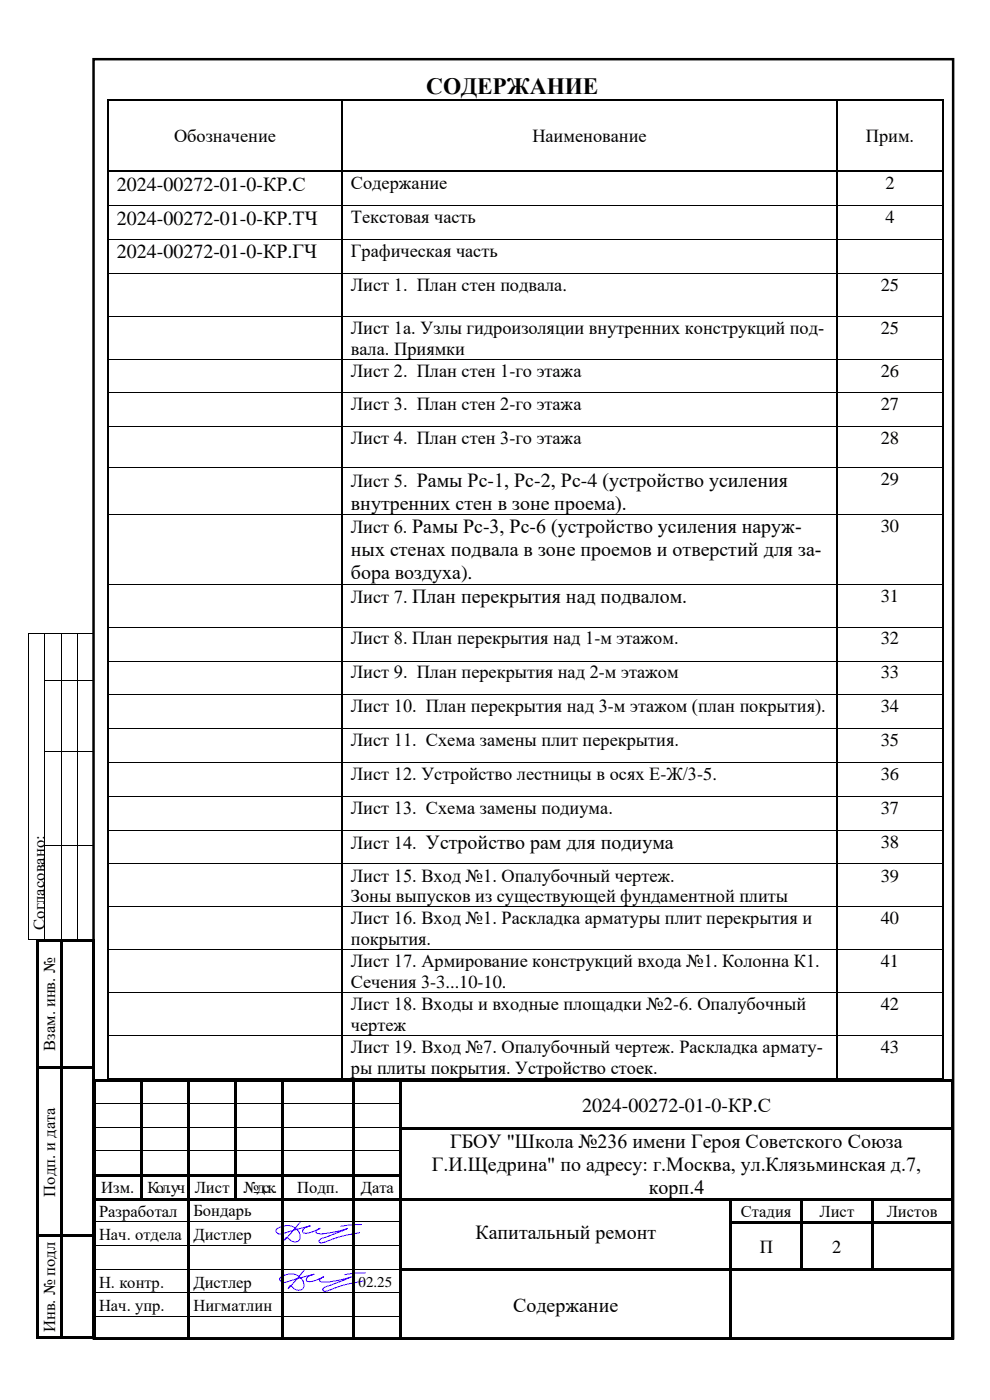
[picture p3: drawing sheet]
<svg xmlns="http://www.w3.org/2000/svg" width="210mm" height="297mm" viewBox="0 0 210 297" stroke-linecap="round" stroke-linejoin="round" font-family="sans-serif">
<defs><g id="words">
<text font-size="5" x="90.4" y="19.9">СОДЕРЖАНИЕ</text>
<g font-size="4.2">
<text x="24.8" y="40.5">2024-00272-01-0-КР.С</text>
<text x="24.8" y="47.6">2024-00272-01-0-КР.ТЧ</text>
<text x="24.8" y="54.8">2024-00272-01-0-КР.ГЧ</text>
<text x="74.4" y="108.1">внутренних стен в зоне проема).</text>
<text x="74.4" y="118">ных стенах подвала в зоне проемов и отверстий для за-</text>
<text x="74.4" y="122.9">бора воздуха).</text>
<text x="123.5" y="235.8">2024-00272-01-0-КР.С</text>
<text x="95.5" y="243.5">ГБОУ &quot;Школа №236 имени Героя Советского Союза</text>
<text x="91.6" y="248.4">Г.И.Щедрина&quot; по адресу: г.Москва, ул.Клязьминская д.7,</text>
<text x="137.7" y="253.3">корп.4</text>
<text x="100.9" y="262.9">Капитальный ремонт</text>
<text x="108.9" y="278.4">Содержание</text>
</g>
<g font-size="3.9">
<text x="36.9" y="30.1">Обозначение</text>
<text x="112.9" y="30.1">Наименование</text>
<text x="183.7" y="30.1">Прим.</text>
<text x="74.4" y="40.1">Содержание</text>
<text x="187.8" y="40.1">2</text>
<text x="74.4" y="47.3">Текстовая часть</text>
<text x="187.8" y="47.3">4</text>
<text x="74.4" y="54.5">Графическая часть</text>
<text x="74.4" y="61.7">Лист 1. План стен подвала.</text>
<text x="186.9" y="61.7">25</text>
<text x="74.4" y="70.8">Лист 1а. Узлы гидроизоляции внутренних конструкций под-</text>
<text x="186.9" y="70.8">25</text>
<text x="74.4" y="75.2">вала. Приямки</text>
<text x="74.4" y="79.9">Лист 2. План стен 1-го этажа</text>
<text x="186.9" y="79.9">26</text>
<text x="74.4" y="87.1">Лист 3. План стен 2-го этажа</text>
<text x="186.9" y="87.1">27</text>
<text x="74.4" y="94.3">Лист 4. План стен 3-го этажа</text>
<text x="186.9" y="94.3">28</text>
<text x="74.4" y="103.3">Лист 5. Рамы Рс-1, Рс-2, Рс-4 (устройство усиления</text>
<text x="186.9" y="102.9">29</text>
<text x="74.4" y="113.2">Лист 6. Рамы Рс-3, Рс-6 (устройство усиления наруж-</text>
<text x="186.9" y="112.8">30</text>
<text x="74.4" y="127.9">Лист 7. План перекрытия над подвалом.</text>
<text x="186.9" y="127.6">31</text>
<text x="74.4" y="136.7">Лист 8. План перекрытия над 1-м этажом.</text>
<text x="186.9" y="136.7">32</text>
<text x="74.4" y="143.9">Лист 9. План перекрытия над 2-м этажом</text>
<text x="186.9" y="143.9">33</text>
<text x="74.4" y="151.1">Лист 10. План перекрытия над 3-м этажом (план покрытия).</text>
<text x="186.9" y="151.1">34</text>
<text x="74.4" y="158.3">Лист 11. Схема замены плит перекрытия.</text>
<text x="186.9" y="158.3">35</text>
<text x="74.4" y="165.5">Лист 12. Устройство лестницы в осях Е-Ж/3-5.</text>
<text x="186.9" y="165.5">36</text>
<text x="74.4" y="172.6">Лист 13. Схема замены подиума.</text>
<text x="186.9" y="172.6">37</text>
<text x="186.9" y="179.8">38</text>
<text x="74.4" y="180.2">Лист 14. Устройство рам для подиума</text>
<text x="74.4" y="187">Лист 15. Вход №1. Опалубочный чертеж.</text>
<text x="74.4" y="191.5">Зоны выпусков из существующей фундаментной плиты</text>
<text x="186.9" y="187">39</text>
<text x="74.4" y="196.1">Лист 16. Вход №1. Раскладка арматуры плит перекрытия и</text>
<text x="186.9" y="196.1">40</text>
<text x="74.4" y="200.6">покрытия.</text>
<text x="74.4" y="205.2">Лист 17. Армирование конструкций входа №1. Колонна К1.</text>
<text x="74.4" y="209.7">Сечения 3-3...10-10.</text>
<text x="186.9" y="205.2">41</text>
<text x="74.4" y="214.3">Лист 18. Входы и входные площадки №2-6. Опалубочный</text>
<text x="186.9" y="214.3">42</text>
<text x="74.4" y="218.8">чертеж</text>
<text x="74.4" y="223.4">Лист 19. Вход №7. Опалубочный чертеж. Раскладка армату-</text>
<text x="74.4" y="227.9">ры плиты покрытия. Устройство стоек.</text>
<text x="186.9" y="223.4">43</text>
<text x="161.2" y="265.8">П</text>
<text x="176.6" y="265.8">2</text>
</g>
<g font-size="3.5">
<text x="9.5" y="197.3" transform="rotate(-90 9.5 197.3)">Согласовано:</text>
<text x="11.7" y="223" transform="rotate(-90 11.7 223)">Взам. инв. №</text>
<text x="11.7" y="253.9" transform="rotate(-90 11.7 253.9)">Подп. и дата</text>
<text x="21.5" y="253.2">Изм.</text>
<text x="31.3" y="253.2">Кол.уч</text>
<text x="41" y="257.9">Бондарь</text>
<text x="41.3" y="253.2">Лист</text>
<text x="51.7" y="253.2">№дск.</text>
<text x="63" y="253.2">Подп.</text>
<text x="76.5" y="253.2">Дата</text>
<text x="21" y="258.1">Разработал</text>
<text x="21" y="263.1">Нач. отдела</text>
<text x="41" y="262">М.В.</text>
<text x="41" y="263.1">Дистлер</text>
<text x="157.2" y="258.1">Стадия</text>
<text x="173.9" y="258.1">Лист</text>
<text x="188.1" y="258.1">Листов</text>
<text x="21" y="273.2">Н. контр.</text>
<text x="41" y="273.2">Дистлер</text>
<text x="21" y="278.2">Нач. упр.</text>
<text x="41" y="278.2">Нигматлин</text>
<text x="11.7" y="282.6" transform="rotate(-90 11.7 282.6)">Инв. № подл</text>
</g>
<text font-size="3.2" x="76" y="273">02.25</text>
</g></defs>
<path d="M63.9 259l-3.6 4.1a.55 .55 0 0 1 .5-.6 .55 .55 0 0 1 .6 .5 1.21 1.21 0 0 0 1.4 .5 1.21 1.21 0 0 0 .9-1.2l-.2-.7-.3-.5a3.1 3.1 0 0 0-4.7 0 1.41 1.41 0 0 0 2.1 .4l5.3-1.4-.7 .1a1.08 1.08 0 0 0-.9 1.3l.5 .1 .8-.1 2.3-.9-.6 .4a.4 .4 0 0 0-.3 .5 .4 .4 0 0 0 .6 .2h1.2l1.9-.3 3-.8-4.9 2a1.13 1.13 0 0 0-1.1 .8 1.81 1.81 0 0 0 2-.2l2.8-.9 3.8-.8M64.7 269.3l-3.6 4.1a.55 .55 0 0 1 .5-.6 .55 .55 0 0 1 .6 .4 1.21 1.21 0 0 0 1.4 .6 1.21 1.21 0 0 0 .9-1.3l-.2-.6-.3-.6a3.1 3.1 0 0 0-4.7 0 1.38 1.38 0 0 0 2.1 .5l5.3-1.5-.7 .2a1.08 1.08 0 0 0-.9 1.3l.5 .1 .8-.1 2.3-.9-.7 .4a.42 .42 0 0 0-.1 .5 .42 .42 0 0 0 .6 .2h1.1l2.1-.4 2.8-.7-4.9 1.9a1.13 1.13 0 0 0-1.1 .9 1.81 1.81 0 0 0 2-.2l2.8-1 3.8-.7" fill="none" stroke="#3f00ff" stroke-width=".21"/>
<path d="M76.7 259.8l-2.3 .1-2.2 .3M77.5 270.1h-2.4l-2.1 .3" fill="none" stroke="#003fff" stroke-width=".21"/>
<g fill="#000">
<path d="M22.7 21h.4v.3h-.4z" fill-rule="evenodd"/>
<path d="M22.7 21h.4v.3h-.4z" fill-rule="evenodd"/>
<path d="M22.7 36h.4v.5h-.4z" fill-rule="evenodd"/>
<path d="M72.4 21h.3v.3h-.3z" fill-rule="evenodd"/>
<path d="M72.4 36.5h.3z" fill-rule="evenodd"/>
<path d="M72.4 36h.5v.2h-.5z" fill-rule="evenodd"/>
<path d="M72.4 36.3h.5v.2h-.5z" fill-rule="evenodd"/>
<path d="M177.4 21h.4v.3h-.4z" fill-rule="evenodd"/>
<path d="M177.4 36.5h.4z" fill-rule="evenodd"/>
<path d="M177.4 36h.5v.2h-.5z" fill-rule="evenodd"/>
<path d="M177.4 36.3h.5v.2h-.5z" fill-rule="evenodd"/>
<path d="M199.9 21h.3v.3h-.3z" fill-rule="evenodd"/>
<path d="M199.9 21h.3v.3h-.3z" fill-rule="evenodd"/>
<path d="M199.9 36h.3v.5h-.3z" fill-rule="evenodd"/>
<path d="M22.7 43.5h.4v.2h-.4z" fill-rule="evenodd"/>
<path d="M22.7 50.7h.4v.2h-.4z" fill-rule="evenodd"/>
<path d="M22.7 57.9h.4v.1h-.4z" fill-rule="evenodd"/>
<path d="M72.4 43.5h.3v.2h-.3z" fill-rule="evenodd"/>
<path d="M72.4 50.7h.3v.2h-.3z" fill-rule="evenodd"/>
<path d="M72.4 57.9h.3v.1h-.3z" fill-rule="evenodd"/>
<path d="M177.4 43.5h.4v.2h-.4z" fill-rule="evenodd"/>
<path d="M177.4 50.7h.4v.2h-.4z" fill-rule="evenodd"/>
<path d="M177.4 57.9h.4v.1h-.4z" fill-rule="evenodd"/>
<path d="M199.9 43.5h.3v.2h-.3z" fill-rule="evenodd"/>
<path d="M199.9 50.7h.3v.2h-.3z" fill-rule="evenodd"/>
<path d="M199.9 57.9h.3v.1h-.3z" fill-rule="evenodd"/>
<path d="M22.7 67h.4v.1h-.4z" fill-rule="evenodd"/>
<path d="M22.7 76.1h.4v.1h-.4z" fill-rule="evenodd"/>
<path d="M72.4 67h.3v.1h-.3z" fill-rule="evenodd"/>
<path d="M72.4 76.1h.3v.1h-.3z" fill-rule="evenodd"/>
<path d="M177.4 67h.4v.1h-.4z" fill-rule="evenodd"/>
<path d="M177.4 76.1h.4v.1h-.4z" fill-rule="evenodd"/>
<path d="M199.9 67h.3v.1h-.3z" fill-rule="evenodd"/>
<path d="M199.9 76.1h.3v.1h-.3z" fill-rule="evenodd"/>
<path d="M22.7 83.3h.4v.2h-.4z" fill-rule="evenodd"/>
<path d="M22.7 90.5h.4v.2h-.4z" fill-rule="evenodd"/>
<path d="M22.7 99.2h.4v.1h-.4z" fill-rule="evenodd"/>
<path d="M72.4 83.3h.3v.2h-.3z" fill-rule="evenodd"/>
<path d="M72.4 90.5h.3v.2h-.3z" fill-rule="evenodd"/>
<path d="M72.4 99.2h.3v.1h-.3z" fill-rule="evenodd"/>
<path d="M177.4 83.3h.4v.2h-.4z" fill-rule="evenodd"/>
<path d="M177.4 90.5h.4v.2h-.4z" fill-rule="evenodd"/>
<path d="M177.4 99.2h.4v.1h-.4z" fill-rule="evenodd"/>
<path d="M199.9 83.3h.3v.2h-.3z" fill-rule="evenodd"/>
<path d="M199.9 90.5h.3v.2h-.3z" fill-rule="evenodd"/>
<path d="M199.9 99.2h.3v.1h-.3z" fill-rule="evenodd"/>
<path d="M22.7 109.1h.4v.1h-.4z" fill-rule="evenodd"/>
<path d="M72.4 109.1h.3v.1h-.3z" fill-rule="evenodd"/>
<path d="M177.4 109.1h.4v.1h-.4z" fill-rule="evenodd"/>
<path d="M199.9 109.1h.3v.1h-.3z" fill-rule="evenodd"/>
<path d="M5.9 134.2h.2v.2h-.2z" fill-rule="evenodd"/>
<path d="M5.9 134.2h.2v.2h-.2z" fill-rule="evenodd"/>
<path d="M9.4 134.2h.2v.2h-.2z" fill-rule="evenodd"/>
<path d="M12.9 134.2h.1v.2h-.1z" fill-rule="evenodd"/>
<path d="M16.4 134.2h.2v.2h-.2z" fill-rule="evenodd"/>
<path d="M19.9 134.2h.1v.2h-.1z" fill-rule="evenodd"/>
<path d="M19.9 134.2h.1v.2h-.1z" fill-rule="evenodd"/>
<path d="M22.7 123.8h.4v.2h-.4z" fill-rule="evenodd"/>
<path d="M22.7 132.9h.4v.2h-.4z" fill-rule="evenodd"/>
<path d="M72.4 123.8h.3v.2h-.3z" fill-rule="evenodd"/>
<path d="M72.4 132.9h.3v.2h-.3z" fill-rule="evenodd"/>
<path d="M177.4 123.8h.4v.2h-.4z" fill-rule="evenodd"/>
<path d="M177.4 132.9h.4v.2h-.4z" fill-rule="evenodd"/>
<path d="M199.9 123.8h.3v.2h-.3z" fill-rule="evenodd"/>
<path d="M199.9 132.9h.3v.2h-.3z" fill-rule="evenodd"/>
<path d="M5.9 144.3h.2v.1h-.2z" fill-rule="evenodd"/>
<path d="M5.9 159.2h.2v.2h-.2z" fill-rule="evenodd"/>
<path d="M9.4 144.3h.2v.1h-.2z" fill-rule="evenodd"/>
<path d="M9.4 159.2h.2v.2h-.2z" fill-rule="evenodd"/>
<path d="M12.9 144.3h.1v.1h-.1z" fill-rule="evenodd"/>
<path d="M12.9 159.2h.1v.2h-.1z" fill-rule="evenodd"/>
<path d="M16.4 144.3h.2v.1h-.2z" fill-rule="evenodd"/>
<path d="M16.4 159.2h.2v.2h-.2z" fill-rule="evenodd"/>
<path d="M19.9 144.3h.1v.1h-.1z" fill-rule="evenodd"/>
<path d="M19.9 159.2h.1v.2h-.1z" fill-rule="evenodd"/>
<path d="M22.7 140.1h.4v.2h-.4z" fill-rule="evenodd"/>
<path d="M22.7 147.3h.4v.2h-.4z" fill-rule="evenodd"/>
<path d="M22.7 154.5h.4v.2h-.4z" fill-rule="evenodd"/>
<path d="M72.4 140.1h.3v.2h-.3z" fill-rule="evenodd"/>
<path d="M72.4 147.3h.3v.2h-.3z" fill-rule="evenodd"/>
<path d="M72.4 154.5h.3v.2h-.3z" fill-rule="evenodd"/>
<path d="M177.4 140.1h.4v.2h-.4z" fill-rule="evenodd"/>
<path d="M177.4 147.3h.4v.2h-.4z" fill-rule="evenodd"/>
<path d="M177.4 154.5h.4v.2h-.4z" fill-rule="evenodd"/>
<path d="M199.9 140.1h.3v.2h-.3z" fill-rule="evenodd"/>
<path d="M199.9 147.3h.3v.2h-.3z" fill-rule="evenodd"/>
<path d="M199.9 154.5h.3v.2h-.3z" fill-rule="evenodd"/>
<path d="M5.9 179.3h.2v.1h-.2z" fill-rule="evenodd"/>
<path d="M9.4 179.3h.2v.1h-.2z" fill-rule="evenodd"/>
<path d="M12.9 179.3h.1v.1h-.1z" fill-rule="evenodd"/>
<path d="M16.4 179.3h.2v.1h-.2z" fill-rule="evenodd"/>
<path d="M19.9 179.3h.1v.1h-.1z" fill-rule="evenodd"/>
<path d="M22.7 161.7h.4v.2h-.4z" fill-rule="evenodd"/>
<path d="M22.7 168.9h.4v.1h-.4z" fill-rule="evenodd"/>
<path d="M22.7 176h.4v.2h-.4z" fill-rule="evenodd"/>
<path d="M72.4 161.7h.3v.2h-.3z" fill-rule="evenodd"/>
<path d="M72.4 168.9h.3v.1h-.3z" fill-rule="evenodd"/>
<path d="M72.4 176h.3v.2h-.3z" fill-rule="evenodd"/>
<path d="M177.4 161.7h.4v.2h-.4z" fill-rule="evenodd"/>
<path d="M177.4 168.9h.4v.1h-.4z" fill-rule="evenodd"/>
<path d="M177.4 176h.4v.2h-.4z" fill-rule="evenodd"/>
<path d="M199.9 161.7h.3v.2h-.3z" fill-rule="evenodd"/>
<path d="M199.9 168.9h.3v.1h-.3z" fill-rule="evenodd"/>
<path d="M199.9 176h.3v.2h-.3z" fill-rule="evenodd"/>
<path d="M5.9 199.3h.2v.1h-.2z" fill-rule="evenodd"/>
<path d="M5.9 199.3h.2v.1h-.2z" fill-rule="evenodd"/>
<path d="M7.7 199.3h.5v.6h-.5z" fill-rule="evenodd"/>
<path d="M7.7 199.3h.5v.5h-.5z" fill-rule="evenodd"/>
<path d="M8.2 199.3h4.5v.5h-4.5z" fill-rule="evenodd"/>
<path d="M9.4 199.3h.2v.1h-.2z" fill-rule="evenodd"/>
<path d="M12.7 199.8l.5 .1z" fill-rule="evenodd"/>
<path d="M12.7 199.3h.5v.5h-.5z" fill-rule="evenodd"/>
<path d="M12.9 199.3h.1v.1h-.1z" fill-rule="evenodd"/>
<path d="M13.2 199.3h6.5v.5h-6.5z" fill-rule="evenodd"/>
<path d="M16.4 199.3h.2v.1h-.2z" fill-rule="evenodd"/>
<path d="M19.7 199.3h.5v.6h-.5z" fill-rule="evenodd"/>
<path d="M19.7 199.3h.5v.5h-.5z" fill-rule="evenodd"/>
<path d="M19.9 199.3h.1v.1h-.1z" fill-rule="evenodd"/>
<path d="M19.9 199.3h.1v.1h-.1z" fill-rule="evenodd"/>
<path d="M22.7 183.2h.4v.2h-.4z" fill-rule="evenodd"/>
<path d="M22.7 192.3h.4v.2h-.4z" fill-rule="evenodd"/>
<path d="M72.4 183.2h.3v.2h-.3z" fill-rule="evenodd"/>
<path d="M72.4 192.3h.3v.2h-.3z" fill-rule="evenodd"/>
<path d="M177.4 183.2h.4v.2h-.4z" fill-rule="evenodd"/>
<path d="M177.4 192.3h.4v.2h-.4z" fill-rule="evenodd"/>
<path d="M199.9 183.2h.3v.2h-.3z" fill-rule="evenodd"/>
<path d="M199.9 192.3h.3v.2h-.3z" fill-rule="evenodd"/>
<path d="M22.7 201.4h.4v.2h-.4z" fill-rule="evenodd"/>
<path d="M22.7 210.5h.4v.2h-.4z" fill-rule="evenodd"/>
<path d="M22.7 219.6h.4v.2h-.4z" fill-rule="evenodd"/>
<path d="M72.4 201.4h.3v.2h-.3z" fill-rule="evenodd"/>
<path d="M72.4 210.5h.3v.2h-.3z" fill-rule="evenodd"/>
<path d="M72.4 219.6h.3v.2h-.3z" fill-rule="evenodd"/>
<path d="M177.4 201.4h.4v.2h-.4z" fill-rule="evenodd"/>
<path d="M177.4 210.5h.4v.2h-.4z" fill-rule="evenodd"/>
<path d="M177.4 219.6h.4v.2h-.4z" fill-rule="evenodd"/>
<path d="M199.9 201.4h.3v.2h-.3z" fill-rule="evenodd"/>
<path d="M199.9 210.5h.3v.2h-.3z" fill-rule="evenodd"/>
<path d="M199.9 219.6h.3v.2h-.3z" fill-rule="evenodd"/>
<path d="M7.7 199.9h.5v26.4h-.5z" fill-rule="evenodd"/>
<path d="M7.7 226.3h.5v.6h-.5z" fill-rule="evenodd"/>
<path d="M8.2 226.3h4.5v.5h-4.5z" fill-rule="evenodd"/>
<path d="M12.7 199.9h.5v26.4h-.5z" fill-rule="evenodd"/>
<path d="M12.7 226.3h.5v.6h-.5z" fill-rule="evenodd"/>
<path d="M13.2 226.3h6.5v.5h-6.5z" fill-rule="evenodd"/>
<path d="M19.7 199.9h.5v26.4h-.5z" fill-rule="evenodd"/>
<path d="M19.7 226.3h.5v.6h-.5z" fill-rule="evenodd"/>
<path d="M19.7 229.1h.5v.5h-.5z" fill-rule="evenodd"/>
<path d="M19.7 229.1h.5v.5h-.5z" fill-rule="evenodd"/>
<path d="M19.7 229.6h.5v4.5h-.5z" fill-rule="evenodd"/>
<path d="M19.7 234.1h.5v.5h-.5z" fill-rule="evenodd"/>
<path d="M19.7 234.6h.5v4.5h-.5z" fill-rule="evenodd"/>
<path d="M19.7 239.1h.5v.5h-.5z" fill-rule="evenodd"/>
<path d="M20.2 229.1h9.6v.5h-9.6z" fill-rule="evenodd"/>
<path d="M29.8 229.6h.5z" fill-rule="evenodd"/>
<path d="M29.8 229.1h.5v.5h-.5z" fill-rule="evenodd"/>
<path d="M29.8 229.6h.5v4.5h-.5z" fill-rule="evenodd"/>
<path d="M29.8 234.1h.5v.5h-.5z" fill-rule="evenodd"/>
<path d="M29.8 234.6h.5v4.5h-.5z" fill-rule="evenodd"/>
<path d="M29.8 239.1h.5v.5h-.5z" fill-rule="evenodd"/>
<path d="M30.3 229.1h9.5v.5h-9.5z" fill-rule="evenodd"/>
<path d="M39.8 229.6h.5z" fill-rule="evenodd"/>
<path d="M39.8 229.1h.5v.5h-.5z" fill-rule="evenodd"/>
<path d="M39.8 229.6h.5v4.5h-.5z" fill-rule="evenodd"/>
<path d="M39.8 234.1h.5v.5h-.5z" fill-rule="evenodd"/>
<path d="M39.8 234.6h.5v4.5h-.5z" fill-rule="evenodd"/>
<path d="M39.8 239.1h.5v.5h-.5z" fill-rule="evenodd"/>
<path d="M40.3 229.1h9.4v.5h-9.4z" fill-rule="evenodd"/>
<path d="M49.7 229.6h.6z" fill-rule="evenodd"/>
<path d="M49.7 229.1h.6v.5h-.6z" fill-rule="evenodd"/>
<path d="M49.7 229.6h.6v4.5h-.6z" fill-rule="evenodd"/>
<path d="M49.7 234.1h.6v.5h-.6z" fill-rule="evenodd"/>
<path d="M49.7 234.6h.6v4.5h-.6z" fill-rule="evenodd"/>
<path d="M49.7 239.1h.6v.5h-.6z" fill-rule="evenodd"/>
<path d="M50.3 229.1h9.4v.5h-9.4z" fill-rule="evenodd"/>
<path d="M59.7 229.6h.5z" fill-rule="evenodd"/>
<path d="M59.7 229.1h.5v.5h-.5z" fill-rule="evenodd"/>
<path d="M59.7 229.6h.5v4.5h-.5z" fill-rule="evenodd"/>
<path d="M59.7 234.1h.5v.5h-.5z" fill-rule="evenodd"/>
<path d="M59.7 234.6h.5v4.5h-.5z" fill-rule="evenodd"/>
<path d="M59.7 239.1h.5v.5h-.5z" fill-rule="evenodd"/>
<path d="M60.2 229.1h14.6v.5h-14.6z" fill-rule="evenodd"/>
<path d="M72.4 228.7h.1v.2h-.1z" fill-rule="evenodd"/>
<path d="M74.8 229.6h.5z" fill-rule="evenodd"/>
<path d="M74.8 229.1h.5v.5h-.5z" fill-rule="evenodd"/>
<path d="M74.8 229.6h.5v4.5h-.5z" fill-rule="evenodd"/>
<path d="M74.8 234.1h.5v.5h-.5z" fill-rule="evenodd"/>
<path d="M74.8 234.6h.5v4.5h-.5z" fill-rule="evenodd"/>
<path d="M74.8 239.1h.5v.5h-.5z" fill-rule="evenodd"/>
<path d="M75.3 229.1h9.5v.5h-9.5z" fill-rule="evenodd"/>
<path d="M84.8 229.6h.5z" fill-rule="evenodd"/>
<path d="M84.8 229.1h.5v.5h-.5z" fill-rule="evenodd"/>
<path d="M84.8 229.6h.5v4.5h-.5z" fill-rule="evenodd"/>
<path d="M84.8 234.1h.5v.5h-.5z" fill-rule="evenodd"/>
<path d="M84.8 234.6h.5v4.5h-.5z" fill-rule="evenodd"/>
<path d="M84.8 239.1h.5v.5h-.5z" fill-rule="evenodd"/>
<path d="M85.3 229.1h116.5v.5h-116.5z" fill-rule="evenodd"/>
<path d="M85.3 239.1h116.5v.5h-116.5z" fill-rule="evenodd"/>
<path d="M177.4 228.7h.2v.2h-.2z" fill-rule="evenodd"/>
<path d="M199.9 228.7h.3v.2h-.3z" fill-rule="evenodd"/>
<path d="M201.8 229.1h.5v.5h-.5z" fill-rule="evenodd"/>
<path d="M201.8 229.1h.5v.5h-.5z" fill-rule="evenodd"/>
<path d="M201.8 229.6h.5v4.5h-.5z" fill-rule="evenodd"/>
<path d="M201.8 234.1h.5v.5h-.5z" fill-rule="evenodd"/>
<path d="M201.8 234.6h.5v4.5h-.5z" fill-rule="evenodd"/>
<path d="M201.8 239.1h.5v.5h-.5z" fill-rule="evenodd"/>
<path d="M19.7 239.6h.5v4.5h-.5z" fill-rule="evenodd"/>
<path d="M19.7 244.1h.5v.5h-.5z" fill-rule="evenodd"/>
<path d="M19.7 244.6h.5v4.5h-.5z" fill-rule="evenodd"/>
<path d="M19.7 249.1h.5v.5h-.5z" fill-rule="evenodd"/>
<path d="M19.7 249.6h.5v4.5h-.5z" fill-rule="evenodd"/>
<path d="M19.7 254.1h.5v.6h-.5z" fill-rule="evenodd"/>
<path d="M19.7 254.7h.5v4.4h-.5z" fill-rule="evenodd"/>
<path d="M19.7 259.1h.5v.6h-.5z" fill-rule="evenodd"/>
<path d="M20.2 249.1h9.6v.5h-9.6z" fill-rule="evenodd"/>
<path d="M20.2 254.1h9.6v.5h-9.6z" fill-rule="evenodd"/>
<path d="M29.8 239.6h.5v4.5h-.5z" fill-rule="evenodd"/>
<path d="M29.8 244.1h.5v.5h-.5z" fill-rule="evenodd"/>
<path d="M29.8 244.6h.5v4.5h-.5z" fill-rule="evenodd"/>
<path d="M29.8 249.1h.5v.5h-.5z" fill-rule="evenodd"/>
<path d="M29.8 249.6h.5v4.5h-.5z" fill-rule="evenodd"/>
<path d="M29.8 254.1h.5v.5h-.5z" fill-rule="evenodd"/>
<path d="M30.3 249.1h9.5v.5h-9.5z" fill-rule="evenodd"/>
<path d="M30.3 254.1h9.5v.5h-9.5z" fill-rule="evenodd"/>
<path d="M39.8 239.6h.5v4.5h-.5z" fill-rule="evenodd"/>
<path d="M39.8 244.1h.5v.5h-.5z" fill-rule="evenodd"/>
<path d="M39.8 244.6h.5v4.5h-.5z" fill-rule="evenodd"/>
<path d="M39.8 249.1h.5v.5h-.5z" fill-rule="evenodd"/>
<path d="M39.8 249.6h.5v4.5h-.5z" fill-rule="evenodd"/>
<path d="M39.8 254.1h.5v.6h-.5z" fill-rule="evenodd"/>
<path d="M39.8 254.7h.5v4.4h-.5z" fill-rule="evenodd"/>
<path d="M39.8 259.1h.5v.6h-.5z" fill-rule="evenodd"/>
<path d="M40.3 249.1h9.4v.5h-9.4z" fill-rule="evenodd"/>
<path d="M40.3 254.1h9.4v.5h-9.4z" fill-rule="evenodd"/>
<path d="M49.7 239.6h.6v4.5h-.6z" fill-rule="evenodd"/>
<path d="M49.7 244.1h.6v.5h-.6z" fill-rule="evenodd"/>
<path d="M49.7 244.6h.6v4.5h-.6z" fill-rule="evenodd"/>
<path d="M49.7 249.1h.6v.5h-.6z" fill-rule="evenodd"/>
<path d="M49.7 249.6h.6v4.5h-.6z" fill-rule="evenodd"/>
<path d="M49.7 254.1h.6v.5h-.6z" fill-rule="evenodd"/>
<path d="M50.3 249.1h9.4v.5h-9.4z" fill-rule="evenodd"/>
<path d="M50.3 254.1h9.4v.5h-9.4z" fill-rule="evenodd"/>
<path d="M59.7 239.6h.5v4.5h-.5z" fill-rule="evenodd"/>
<path d="M59.7 244.1h.5v.5h-.5z" fill-rule="evenodd"/>
<path d="M59.7 244.6h.5v4.5h-.5z" fill-rule="evenodd"/>
<path d="M59.7 249.1h.5v.5h-.5z" fill-rule="evenodd"/>
<path d="M59.7 249.6h.5v4.5h-.5z" fill-rule="evenodd"/>
<path d="M59.7 254.1h.5v.6h-.5z" fill-rule="evenodd"/>
<path d="M59.7 254.7h.5v4.4h-.5z" fill-rule="evenodd"/>
<path d="M59.7 259.1h.5v.6h-.5z" fill-rule="evenodd"/>
<path d="M60.2 249.1h14.6v.5h-14.6z" fill-rule="evenodd"/>
<path d="M60.2 254.1h14.6v.5h-14.6z" fill-rule="evenodd"/>
<path d="M74.8 239.6h.5v4.5h-.5z" fill-rule="evenodd"/>
<path d="M74.8 244.1h.5v.5h-.5z" fill-rule="evenodd"/>
<path d="M74.8 244.6h.5v4.5h-.5z" fill-rule="evenodd"/>
<path d="M74.8 249.1h.5v.5h-.5z" fill-rule="evenodd"/>
<path d="M74.8 249.6h.5v4.5h-.5z" fill-rule="evenodd"/>
<path d="M74.8 254.1h.5v.6h-.5z" fill-rule="evenodd"/>
<path d="M74.8 254.7h.5v4.4h-.5z" fill-rule="evenodd"/>
<path d="M74.8 259.1h.5v.6h-.5z" fill-rule="evenodd"/>
<path d="M75.3 249.1h9.5v.5h-9.5z" fill-rule="evenodd"/>
<path d="M75.3 254.1h9.5v.5h-9.5z" fill-rule="evenodd"/>
<path d="M84.8 239.6h.5v4.5h-.5z" fill-rule="evenodd"/>
<path d="M84.8 244.1h.5v.5h-.5z" fill-rule="evenodd"/>
<path d="M84.8 244.6h.5v4.5h-.5z" fill-rule="evenodd"/>
<path d="M84.8 249.1h.5v.5h-.5z" fill-rule="evenodd"/>
<path d="M84.8 249.6h.5v4.5h-.5z" fill-rule="evenodd"/>
<path d="M84.8 254.1h.5v.6h-.5z" fill-rule="evenodd"/>
<path d="M84.8 254.7h.5v4.4h-.5z" fill-rule="evenodd"/>
<path d="M84.8 259.1h.5v.6h-.5z" fill-rule="evenodd"/>
<path d="M85.3 254.1h69.5v.5h-69.5z" fill-rule="evenodd"/>
<path d="M154.8 254.6l.5 .1z" fill-rule="evenodd"/>
<path d="M154.8 254.1h.5v.5h-.5z" fill-rule="evenodd"/>
<path d="M154.8 254.7h.5v4.4h-.5z" fill-rule="evenodd"/>
<path d="M154.8 259.1h.5v.6h-.5z" fill-rule="evenodd"/>
<path d="M155.3 254.1h14.5v.5h-14.5z" fill-rule="evenodd"/>
<path d="M155.3 259.1h14.5v.5h-14.5z" fill-rule="evenodd"/>
<path d="M169.8 254.6l.5 .1z" fill-rule="evenodd"/>
<path d="M169.8 254.1h.5v.5h-.5z" fill-rule="evenodd"/>
<path d="M169.8 254.7h.5v4.4h-.5z" fill-rule="evenodd"/>
<path d="M169.8 259.1h.5v.6h-.5z" fill-rule="evenodd"/>
<path d="M170.3 254.1h14.5v.5h-14.5z" fill-rule="evenodd"/>
<path d="M170.3 259.1h14.5v.5h-14.5z" fill-rule="evenodd"/>
<path d="M184.8 254.6l.5 .1z" fill-rule="evenodd"/>
<path d="M184.8 254.1h.5v.5h-.5z" fill-rule="evenodd"/>
<path d="M184.8 254.7h.5v4.4h-.5z" fill-rule="evenodd"/>
<path d="M184.8 259.1h.5v.6h-.5z" fill-rule="evenodd"/>
<path d="M185.3 254.1h16.5v.5h-16.5z" fill-rule="evenodd"/>
<path d="M185.3 259.1h16.5v.5h-16.5z" fill-rule="evenodd"/>
<path d="M201.8 239.6h.5v4.5h-.5z" fill-rule="evenodd"/>
<path d="M201.8 244.1h.5v.5h-.5z" fill-rule="evenodd"/>
<path d="M201.8 244.6h.5v4.5h-.5z" fill-rule="evenodd"/>
<path d="M201.8 249.1h.5v.5h-.5z" fill-rule="evenodd"/>
<path d="M201.8 249.6h.5v4.5h-.5z" fill-rule="evenodd"/>
<path d="M201.8 254.1h.5v.6h-.5z" fill-rule="evenodd"/>
<path d="M201.8 254.7h.5v4.4h-.5z" fill-rule="evenodd"/>
<path d="M201.8 259.1h.5v.6h-.5z" fill-rule="evenodd"/>
<path d="M7.7 226.9h.5v35h-.5z" fill-rule="evenodd"/>
<path d="M7.7 261.9h.5v.5h-.5z" fill-rule="evenodd"/>
<path d="M8.2 261.9h4.5v.5h-4.5z" fill-rule="evenodd"/>
<path d="M12.7 226.9h.5v35h-.5z" fill-rule="evenodd"/>
<path d="M12.7 261.9h.5v.5h-.5z" fill-rule="evenodd"/>
<path d="M13.2 261.9h6.5v.5h-6.5z" fill-rule="evenodd"/>
<path d="M19.7 226.9h.5v35h-.5z" fill-rule="evenodd"/>
<path d="M19.7 261.9h.5v.5h-.5z" fill-rule="evenodd"/>
<path d="M19.7 259.7h.5v4.4h-.5z" fill-rule="evenodd"/>
<path d="M19.7 264.1h.5v.6h-.5z" fill-rule="evenodd"/>
<path d="M19.7 264.7h.5v4.5h-.5z" fill-rule="evenodd"/>
<path d="M19.7 269.2h.5v.5h-.5z" fill-rule="evenodd"/>
<path d="M19.7 269.7h.5v4.5h-.5z" fill-rule="evenodd"/>
<path d="M19.7 274.2h.5v.5h-.5z" fill-rule="evenodd"/>
<path d="M19.7 274.7h.5v4.4h-.5z" fill-rule="evenodd"/>
<path d="M19.7 279.1h.5v.6h-.5z" fill-rule="evenodd"/>
<path d="M39.8 259.7h.5v4.4h-.5z" fill-rule="evenodd"/>
<path d="M39.8 264.1h.5v.6h-.5z" fill-rule="evenodd"/>
<path d="M39.8 264.7h.5v4.5h-.5z" fill-rule="evenodd"/>
<path d="M39.8 269.2h.5v.5h-.5z" fill-rule="evenodd"/>
<path d="M39.8 269.7h.5v4.5h-.5z" fill-rule="evenodd"/>
<path d="M39.8 274.2h.5v.5h-.5z" fill-rule="evenodd"/>
<path d="M39.8 274.7h.5v4.4h-.5z" fill-rule="evenodd"/>
<path d="M39.8 279.1h.5v.6h-.5z" fill-rule="evenodd"/>
<path d="M59.7 259.7h.5v4.4h-.5z" fill-rule="evenodd"/>
<path d="M59.7 264.1h.5v.6h-.5z" fill-rule="evenodd"/>
<path d="M59.7 264.7h.5v4.5h-.5z" fill-rule="evenodd"/>
<path d="M59.7 269.2h.5v.5h-.5z" fill-rule="evenodd"/>
<path d="M59.7 269.7h.5v4.5h-.5z" fill-rule="evenodd"/>
<path d="M59.7 274.2h.5v.5h-.5z" fill-rule="evenodd"/>
<path d="M59.7 274.7h.5v4.4h-.5z" fill-rule="evenodd"/>
<path d="M59.7 279.1h.5v.6h-.5z" fill-rule="evenodd"/>
<path d="M74.8 259.7h.5v4.4h-.5z" fill-rule="evenodd"/>
<path d="M74.8 264.1h.5v.6h-.5z" fill-rule="evenodd"/>
<path d="M74.8 264.7h.5v4.5h-.5z" fill-rule="evenodd"/>
<path d="M74.8 269.2h.5v.5h-.5z" fill-rule="evenodd"/>
<path d="M74.8 269.7h.5v4.5h-.5z" fill-rule="evenodd"/>
<path d="M74.8 274.2h.5v.5h-.5z" fill-rule="evenodd"/>
<path d="M74.8 274.7h.5v4.4h-.5z" fill-rule="evenodd"/>
<path d="M74.8 279.1h.5v.6h-.5z" fill-rule="evenodd"/>
<path d="M84.8 259.7h.5v4.4h-.5z" fill-rule="evenodd"/>
<path d="M84.8 264.1h.5v.6h-.5z" fill-rule="evenodd"/>
<path d="M84.8 264.7h.5v4.5h-.5z" fill-rule="evenodd"/>
<path d="M84.8 269.2h.5v.5h-.5z" fill-rule="evenodd"/>
<path d="M84.8 269.7h.5v4.5h-.5z" fill-rule="evenodd"/>
<path d="M84.8 274.2h.5v.5h-.5z" fill-rule="evenodd"/>
<path d="M84.8 274.7h.5v4.4h-.5z" fill-rule="evenodd"/>
<path d="M84.8 279.1h.5v.6h-.5z" fill-rule="evenodd"/>
<path d="M85.3 269.2h69.5v.5h-69.5z" fill-rule="evenodd"/>
<path d="M154.8 259.7h.5v4.4h-.5z" fill-rule="evenodd"/>
<path d="M154.8 264.1h.5v.6h-.5z" fill-rule="evenodd"/>
<path d="M154.8 264.7h.5v4.5h-.5z" fill-rule="evenodd"/>
<path d="M154.8 269.2h.5v.5h-.5z" fill-rule="evenodd"/>
<path d="M154.8 269.7h.5v4.5h-.5z" fill-rule="evenodd"/>
<path d="M154.8 274.2h.5v.5h-.5z" fill-rule="evenodd"/>
<path d="M154.8 274.7h.5v4.4h-.5z" fill-rule="evenodd"/>
<path d="M154.8 279.1h.5v.6h-.5z" fill-rule="evenodd"/>
<path d="M155.3 269.2h14.5v.5h-14.5z" fill-rule="evenodd"/>
<path d="M169.8 259.7h.5v4.4h-.5z" fill-rule="evenodd"/>
<path d="M169.8 264.1h.5v.6h-.5z" fill-rule="evenodd"/>
<path d="M169.8 264.7h.5v4.5h-.5z" fill-rule="evenodd"/>
<path d="M169.8 269.2h.5v.5h-.5z" fill-rule="evenodd"/>
<path d="M170.3 269.2h14.5v.5h-14.5z" fill-rule="evenodd"/>
<path d="M184.8 259.7h.5v4.4h-.5z" fill-rule="evenodd"/>
<path d="M184.8 264.1h.5v.6h-.5z" fill-rule="evenodd"/>
<path d="M184.8 264.7h.5v4.5h-.5z" fill-rule="evenodd"/>
<path d="M184.8 269.2h.5v.5h-.5z" fill-rule="evenodd"/>
<path d="M185.3 269.2h16.5v.5h-16.5z" fill-rule="evenodd"/>
<path d="M201.8 259.7h.5v4.4h-.5z" fill-rule="evenodd"/>
<path d="M201.8 264.1h.5v.6h-.5z" fill-rule="evenodd"/>
<path d="M201.8 264.7h.5v4.5h-.5z" fill-rule="evenodd"/>
<path d="M201.8 269.2h.5v.5h-.5z" fill-rule="evenodd"/>
<path d="M201.8 269.7h.5v4.5h-.5z" fill-rule="evenodd"/>
<path d="M201.8 274.2h.5v.5h-.5z" fill-rule="evenodd"/>
<path d="M201.8 274.7h.5v4.4h-.5z" fill-rule="evenodd"/>
<path d="M201.8 279.1h.5v.6h-.5z" fill-rule="evenodd"/>
<path d="M7.7 262.4h.5v21.2h-.5z" fill-rule="evenodd"/>
<path d="M7.7 283.6h.5v.5h-.5z" fill-rule="evenodd"/>
<path d="M7.7 283.6h.5v.5h-.5z" fill-rule="evenodd"/>
<path d="M8.2 283.6h4.5v.5h-4.5z" fill-rule="evenodd"/>
<path d="M12.7 262.4h.5v21.2h-.5z" fill-rule="evenodd"/>
<path d="M12.7 283.6h.5v.5h-.5z" fill-rule="evenodd"/>
<path d="M13.2 283.6h6.5v.5h-6.5z" fill-rule="evenodd"/>
<path d="M19.7 262.4h.5v21.2h-.5z" fill-rule="evenodd"/>
<path d="M19.7 283.6h.5v.5h-.5z" fill-rule="evenodd"/>
<path d="M19.7 283.6h.5v.5h-.5z" fill-rule="evenodd"/>
<path d="M19.7 279.7h.5v4.4h-.5z" fill-rule="evenodd"/>
<path d="M39.8 279.7h.5v4.4h-.5z" fill-rule="evenodd"/>
<path d="M39.8 284.1h.1v.2h-.1z" fill-rule="evenodd"/>
<path d="M59.7 279.7h.5v4.4h-.5z" fill-rule="evenodd"/>
<path d="M59.7 284.1h.2v.2h-.2z" fill-rule="evenodd"/>
<path d="M74.8 279.7h.5v4.4h-.5z" fill-rule="evenodd"/>
<path d="M74.8 284.1h.1v.2h-.1z" fill-rule="evenodd"/>
<path d="M84.8 279.7h.5v4.4h-.5z" fill-rule="evenodd"/>
<path d="M84.8 284.1h.1v.2h-.1z" fill-rule="evenodd"/>
<path d="M154.8 279.7h.5v4.4h-.5z" fill-rule="evenodd"/>
<path d="M154.8 284.1h.2v.2h-.2z" fill-rule="evenodd"/>
<path d="M201.8 279.7h.5v4.4h-.5z" fill-rule="evenodd"/>
<path d="M201.8 284.1h.5v.2h-.5z" fill-rule="evenodd"/>
</g>
<g fill="none" stroke="#000" stroke-width=".21">
<path d="M23.1 36.1h49.3M23.1 36.4h49.3M72.9 36.1h104.5M72.9 36.4h104.5M177.9 36.1h22M177.9 36.4h22M23.1 43.6h49.3M23.1 50.8h49.3M23.1 58h49.3M72.7 43.6h104.7M72.7 50.8h104.7M72.7 58h104.7"/>
<path d="M177.8 43.6h22.1M177.8 50.8h22.1M177.8 58h22.1M23.1 67.1h49.3M23.1 76.2h49.3M72.7 67.1h104.7M72.7 76.2h104.7M177.8 67.1h22.1M177.8 76.2h22.1M23.1 83.4h49.3M23.1 90.6h49.3M23.1 99.2h49.3"/>
<path d="M72.7 83.4h104.7M72.7 90.6h104.7M72.7 99.2h104.7M177.8 83.4h22.1M177.8 90.6h22.1M177.8 99.2h22.1M23.1 109.2h49.3M72.7 109.2h104.7M177.8 109.2h22.1M6 134.4v9.9M6.1 134.3h3.3M9.5 134.4v9.9"/>
<path d="M9.6 134.3h3.3M13 134.4v9.9M13 134.3h3.4M16.5 134.4v9.9M16.6 134.3h3.3M19.9 134.4v9.9M23.1 123.9h49.3M23.1 133h49.3M72.7 123.9h104.7M72.7 133h104.7M177.8 123.9h22.1M177.8 133h22.1"/>
<path d="M6 144.4v14.8M6 159.4v19.9M9.5 144.4v14.8M9.5 159.4v19.9M9.6 144.3h3.3M9.6 159.3h3.3M13 144.4v14.8M13 159.4v19.9M13 144.3h3.4M13 159.3h3.4M16.5 144.4v14.8M16.5 159.4v19.9"/>
<path d="M16.6 144.3h3.3M16.6 159.3h3.3M19.9 144.4v14.8M19.9 159.4v19.9M23.1 140.2h49.3M23.1 147.4h49.3M23.1 154.6h49.3M72.7 140.2h104.7M72.7 147.4h104.7M72.7 154.6h104.7M177.8 140.2h22.1M177.8 147.4h22.1"/>
<path d="M177.8 154.6h22.1M6 179.4v19.9M9.5 179.4v19.9M9.6 179.3h3.3M13 179.4v19.9M13 179.3h3.4M16.5 179.4v19.9M16.6 179.3h3.3M19.9 179.4v19.9M23.1 161.8h49.3M23.1 168.9h49.3M23.1 176.1h49.3"/>
<path d="M72.7 161.8h104.7M72.7 168.9h104.7M72.7 176.1h104.7M177.8 161.8h22.1M177.8 168.9h22.1M177.8 176.1h22.1M6.1 199.3h3.3M9.6 199.3h3.3M13 199.3h3.4M16.6 199.3h3.3M23.1 183.3h49.3M23.1 192.4h49.3"/>
<path d="M72.7 183.3h104.7M72.7 192.4h104.7M177.8 183.3h22.1M177.8 192.4h22.1M23.1 201.5h49.3M23.1 210.6h49.3M23.1 219.7h49.3M72.7 201.5h104.7M72.7 210.6h104.7M72.7 219.7h104.7M177.8 201.5h22.1M177.8 210.6h22.1"/>
<path d="M177.8 219.7h22.1M20.2 234.1h9.6M20.2 239.2h9.6M22.7 228.8h49.7M30.3 234.1h9.5M30.3 239.2h9.5M40.3 234.1h9.4M40.3 239.2h9.4M50.3 234.1h9.4M50.3 239.2h9.4M60.2 234.1h14.6M60.2 239.2h14.6"/>
<path d="M72.5 228.8h104.9M75.3 234.1h9.5M75.3 239.2h9.5M177.6 228.8h22.3M20.2 244.2h9.6M20.2 259.2h19.6M30.3 244.2h9.5M40.3 244.2h9.4M40.3 259.2h19.4M50.3 244.2h9.4M60.2 244.2h14.6M60.2 259.2h14.6"/>
<path d="M75.3 244.2h9.5M75.3 259.2h9.5M20.2 264.2h19.6M20.2 269.2h19.6M20.2 274.2h19.6M20.2 279.2h19.6M40.3 264.2h19.4M40.3 269.2h19.4M40.3 274.2h19.4M40.3 279.2h19.4M60.2 264.2h14.6M60.2 269.2h14.6"/>
<path d="M60.2 274.2h14.6M60.2 279.2h14.6M75.3 264.2h9.5M75.3 269.2h9.5M75.3 274.2h9.5M75.3 279.2h9.5M19.7 284.2h20.1M39.9 284.2h19.8M59.9 284.2h14.9M74.9 284.2h9.9M84.9 284.2h69.9M155 284.2h46.8"/>
</g>
<path d="M19.8 12.6h182.4v271.3h-182.4z" fill="none" stroke="#000" stroke-width=".53"/>
<g fill="none" stroke="#000" stroke-width=".34">
<path d="M22.9 21.3v14.7M22.9 36.5v7M23.1 21.2h49.3M72.5 21.3v14.7M72.5 36.5v7M72.7 21.2h104.7M177.6 21.3v14.7M177.6 36.5v7M177.8 21.2h22.1M200.1 21.3v14.7M200.1 36.5v7M22.9 43.7v7"/>
<path d="M22.9 50.9v7M22.9 58v9M72.5 43.7v7M72.5 50.9v7M72.5 58v9M177.6 43.7v7M177.6 50.9v7M177.6 58v9M200.1 43.7v7M200.1 50.9v7M200.1 58v9M22.9 67.1v9"/>
<path d="M22.9 76.3v7M72.5 67.1v9M72.5 76.3v7M177.6 67.1v9M177.6 76.3v7M200.1 67.1v9M200.1 76.3v7M22.9 83.5v7M22.9 90.7v8.5M22.9 99.3v9.8M72.5 83.5v7M72.5 90.7v8.5"/>
<path d="M72.5 99.3v9.8M177.6 83.5v7M177.6 90.7v8.5M177.6 99.3v9.8M200.1 83.5v7M200.1 90.7v8.5M200.1 99.3v9.8M22.9 109.2v14.6M72.5 109.2v14.6M177.6 109.2v14.6M200.1 109.2v14.6M22.9 124v8.9"/>
<path d="M22.9 133.1v7M72.5 124v8.9M72.5 133.1v7M177.6 124v8.9M177.6 133.1v7M200.1 124v8.9M200.1 133.1v7M22.9 140.3v7M22.9 147.5v7M22.9 154.7v7M72.5 140.3v7M72.5 147.5v7"/>
<path d="M72.5 154.7v7M177.6 140.3v7M177.6 147.5v7M177.6 154.7v7M200.1 140.3v7M200.1 147.5v7M200.1 154.7v7M22.9 161.9v7M22.9 169v7M22.9 176.2v7M72.5 161.9v7M72.5 169v7"/>
<path d="M72.5 176.2v7M177.6 161.9v7M177.6 169v7M177.6 176.2v7M200.1 161.9v7M200.1 169v7M200.1 176.2v7M22.9 183.4v8.9M22.9 192.5v8.9M72.5 183.4v8.9M72.5 192.5v8.9M177.6 183.4v8.9"/>
<path d="M177.6 192.5v8.9M200.1 183.4v8.9M200.1 192.5v8.9M22.9 201.6v8.9M22.9 210.7v8.9M22.9 219.8v8.9M72.5 201.6v8.9M72.5 210.7v8.9M72.5 219.8v8.9M177.6 201.6v8.9M177.6 210.7v8.9M177.6 219.8v8.9"/>
<path d="M200.1 201.6v8.9M200.1 210.7v8.9M200.1 219.8v8.9"/>
</g>
<use href="#words"/>
</svg>
